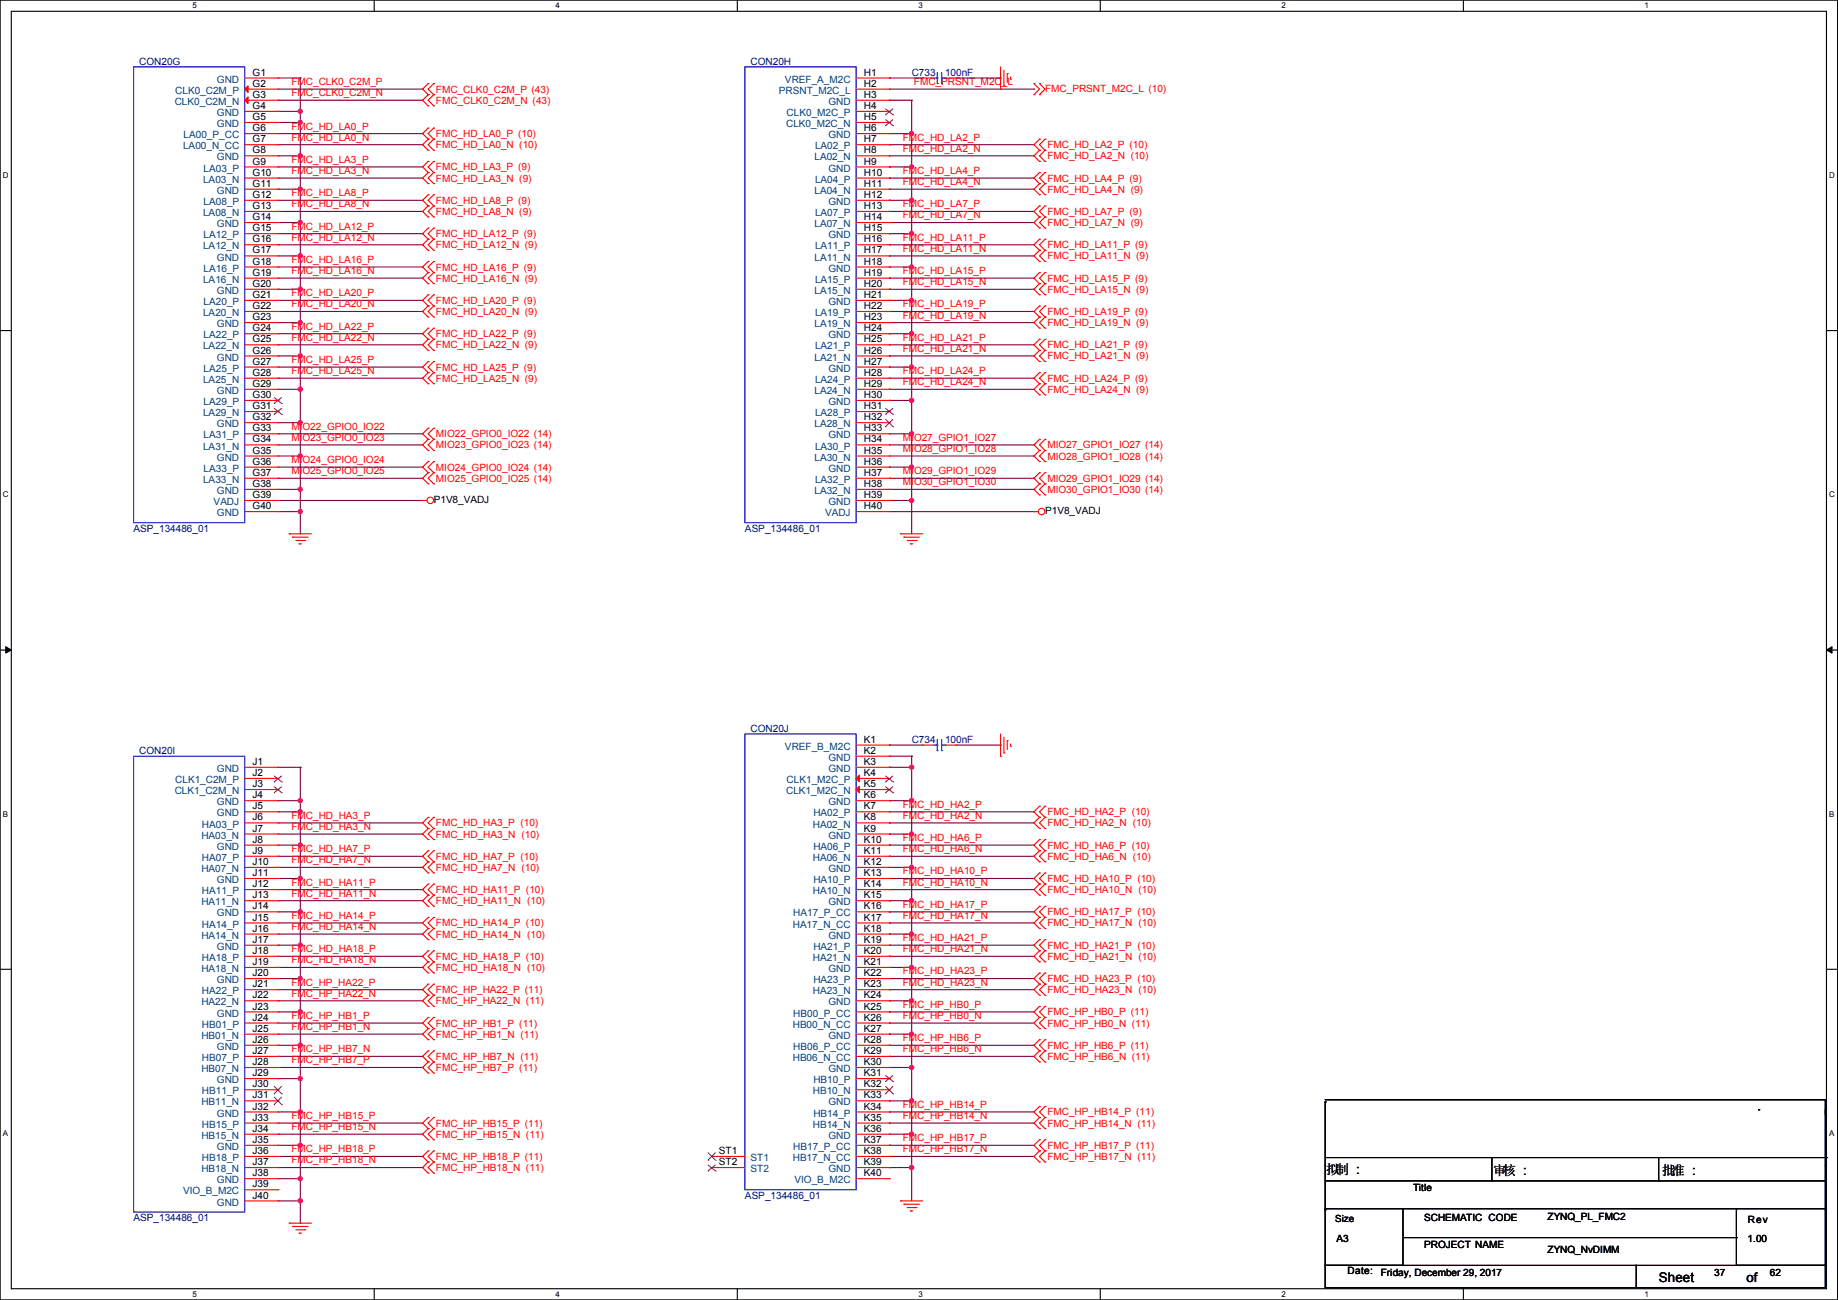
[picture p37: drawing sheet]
<svg xmlns="http://www.w3.org/2000/svg" width="420mm" height="297mm" viewBox="0 0 420 297" stroke-linecap="round" stroke-linejoin="round" font-family="sans-serif">
<defs><g id="words">
<g font-size="3">
<text x="303.1" y="268.2">拟制 :::</text>
<text x="303.1" y="268.2">拟制</text>
<text x="341.2" y="268.5">审核 :::</text>
<text x="341.2" y="268.5">审核</text>
<text x="379.8" y="268.5">批准 :::</text>
<text x="379.8" y="268.5">批准</text>
<text x="379" y="292.9">Sheet</text>
<text x="399.1" y="292.8">of</text>
</g>
<g font-size="2.3" fill="#000080">
<text x="31.8" y="14.8">CON20G</text>
<text x="171.5" y="14.8">CON20H</text>
<text x="208.3" y="17.4">C733</text>
<text x="216" y="17.4">100nF</text>
<text x="30.5" y="121.5">ASP_134486_01</text>
<text x="170.2" y="121.5">ASP_134486_01</text>
<text x="171.5" y="167.2">CON20J</text>
<text x="31.8" y="172.3">CON20I</text>
<text x="208.3" y="169.8">C734</text>
<text x="216" y="169.8">100nF</text>
<text x="170.2" y="273.9">ASP_134486_01</text>
<text x="30.5" y="279">ASP_134486_01</text>
</g>
<g font-size="2.3">
<text x="57.7" y="17.3">G1</text>
<text x="197.4" y="17.3">H1</text>
<text x="57.7" y="19.8">G2</text>
<text x="57.7" y="22.4">G3</text>
<text x="197.4" y="19.8">H2</text>
<text x="197.4" y="22.4">H3</text>
<text x="57.7" y="24.9">G4</text>
<text x="57.7" y="27.4">G5</text>
<text x="57.7" y="30">G6</text>
<text x="197.4" y="24.9">H4</text>
<text x="197.4" y="27.4">H5</text>
<text x="197.4" y="30">H6</text>
<text x="57.7" y="32.5">G7</text>
<text x="57.7" y="35.1">G8</text>
<text x="197.4" y="32.5">H7</text>
<text x="197.4" y="35.1">H8</text>
<text x="57.7" y="37.6">G9</text>
<text x="57.7" y="40.1">G10</text>
<text x="197.4" y="37.6">H9</text>
<text x="197.4" y="40.1">H10</text>
<text x="57.7" y="42.7">G11</text>
<text x="57.7" y="45.2">G12</text>
<text x="57.7" y="47.8">G13</text>
<text x="197.4" y="42.7">H11</text>
<text x="197.4" y="45.2">H12</text>
<text x="197.4" y="47.8">H13</text>
<text x="57.7" y="50.3">G14</text>
<text x="57.7" y="52.8">G15</text>
<text x="197.4" y="50.3">H14</text>
<text x="197.4" y="52.8">H15</text>
<text x="57.7" y="55.4">G16</text>
<text x="57.7" y="57.9">G17</text>
<text x="197.4" y="55.4">H16</text>
<text x="197.4" y="57.9">H17</text>
<text x="57.7" y="60.5">G18</text>
<text x="57.7" y="63">G19</text>
<text x="57.7" y="65.5">G20</text>
<text x="197.4" y="60.5">H18</text>
<text x="197.4" y="63">H19</text>
<text x="197.4" y="65.5">H20</text>
<text x="57.7" y="68.1">G21</text>
<text x="57.7" y="70.6">G22</text>
<text x="197.4" y="68.1">H21</text>
<text x="197.4" y="70.6">H22</text>
<text x="57.7" y="73.2">G23</text>
<text x="57.7" y="75.7">G24</text>
<text x="197.4" y="73.2">H23</text>
<text x="197.4" y="75.7">H24</text>
<text x="57.7" y="78.2">G25</text>
<text x="57.7" y="80.8">G26</text>
<text x="57.7" y="83.3">G27</text>
<text x="197.4" y="78.2">H25</text>
<text x="197.4" y="80.8">H26</text>
<text x="197.4" y="83.3">H27</text>
<text x="57.7" y="85.9">G28</text>
<text x="57.7" y="88.4">G29</text>
<text x="197.4" y="85.9">H28</text>
<text x="197.4" y="88.4">H29</text>
<text x="57.7" y="90.9">G30</text>
<text x="57.7" y="93.5">G31</text>
<text x="197.4" y="90.9">H30</text>
<text x="197.4" y="93.5">H31</text>
<text x="57.7" y="96">G32</text>
<text x="57.7" y="98.6">G33</text>
<text x="57.7" y="101.1">G34</text>
<text x="197.4" y="96">H32</text>
<text x="197.4" y="98.6">H33</text>
<text x="197.4" y="101.1">H34</text>
<text x="57.7" y="103.6">G35</text>
<text x="57.7" y="106.2">G36</text>
<text x="197.4" y="103.6">H35</text>
<text x="197.4" y="106.2">H36</text>
<text x="57.7" y="108.7">G37</text>
<text x="57.7" y="111.3">G38</text>
<text x="57.7" y="113.8">G39</text>
<text x="197.4" y="108.7">H37</text>
<text x="197.4" y="111.3">H38</text>
<text x="197.4" y="113.8">H39</text>
<text x="57.7" y="116.3">G40</text>
<text x="99.1" y="114.9">P1V8_VADJ</text>
<text x="197.4" y="116.3">H40</text>
<text x="238.8" y="117.4">P1V8_VADJ</text>
<text x="197.4" y="169.7">K1</text>
<text x="197.4" y="172.2">K2</text>
<text x="57.7" y="174.8">J1</text>
<text x="57.7" y="177.3">J2</text>
<text x="57.7" y="179.8">J3</text>
<text x="197.4" y="174.8">K3</text>
<text x="197.4" y="177.3">K4</text>
<text x="197.4" y="179.8">K5</text>
<text x="57.7" y="182.4">J4</text>
<text x="57.7" y="184.9">J5</text>
<text x="197.4" y="182.4">K6</text>
<text x="197.4" y="184.9">K7</text>
<text x="57.7" y="187.5">J6</text>
<text x="57.7" y="190">J7</text>
<text x="197.4" y="187.5">K8</text>
<text x="197.4" y="190">K9</text>
<text x="57.7" y="192.5">J8</text>
<text x="57.7" y="195.1">J9</text>
<text x="57.7" y="197.6">J10</text>
<text x="197.4" y="192.5">K10</text>
<text x="197.4" y="195.1">K11</text>
<text x="197.4" y="197.6">K12</text>
<text x="57.7" y="200.2">J11</text>
<text x="57.7" y="202.7">J12</text>
<text x="197.4" y="200.2">K13</text>
<text x="197.4" y="202.7">K14</text>
<text x="57.7" y="205.2">J13</text>
<text x="57.7" y="207.8">J14</text>
<text x="197.4" y="205.2">K15</text>
<text x="197.4" y="207.8">K16</text>
<text x="57.7" y="210.3">J15</text>
<text x="57.7" y="212.9">J16</text>
<text x="57.7" y="215.4">J17</text>
<text x="197.4" y="210.3">K17</text>
<text x="197.4" y="212.9">K18</text>
<text x="197.4" y="215.4">K19</text>
<text x="57.7" y="217.9">J18</text>
<text x="57.7" y="220.5">J19</text>
<text x="197.4" y="217.9">K20</text>
<text x="197.4" y="220.5">K21</text>
<text x="57.7" y="223">J20</text>
<text x="57.7" y="225.6">J21</text>
<text x="197.4" y="223">K22</text>
<text x="197.4" y="225.6">K23</text>
<text x="57.7" y="228.1">J22</text>
<text x="57.7" y="230.6">J23</text>
<text x="57.7" y="233.2">J24</text>
<text x="197.4" y="228.1">K24</text>
<text x="197.4" y="230.6">K25</text>
<text x="197.4" y="233.2">K26</text>
<text x="57.7" y="235.7">J25</text>
<text x="57.7" y="238.3">J26</text>
<text x="197.4" y="235.7">K27</text>
<text x="197.4" y="238.3">K28</text>
<text x="57.7" y="240.8">J27</text>
<text x="57.7" y="243.3">J28</text>
<text x="57.7" y="245.9">J29</text>
<text x="197.4" y="240.8">K29</text>
<text x="197.4" y="243.3">K30</text>
<text x="197.4" y="245.9">K31</text>
<text x="57.7" y="248.4">J30</text>
<text x="57.7" y="251">J31</text>
<text x="197.4" y="248.4">K32</text>
<text x="197.4" y="251">K33</text>
<text x="57.7" y="253.5">J32</text>
<text x="57.7" y="256">J33</text>
<text x="197.4" y="253.5">K34</text>
<text x="197.4" y="256">K35</text>
<text x="57.7" y="258.6">J34</text>
<text x="57.7" y="261.1">J35</text>
<text x="57.7" y="263.7">J36</text>
<text x="164.3" y="263.7">ST1</text>
<text x="197.4" y="258.6">K36</text>
<text x="197.4" y="261.1">K37</text>
<text x="197.4" y="263.7">K38</text>
<text x="57.7" y="266.2">J37</text>
<text x="57.7" y="268.7">J38</text>
<text x="164.3" y="266.2">ST2</text>
<text x="197.4" y="266.2">K39</text>
<text x="197.4" y="268.7">K40</text>
<text x="57.7" y="271.3">J39</text>
<text x="57.7" y="273.8">J40</text>
<text x="322.9" y="272.1">Title</text>
<text x="325.4" y="279">SCHEMATIC CODE</text>
<text x="353.6" y="278.7">ZYNQ_PL_FMC2</text>
<text x="399.4" y="279.5">Rev</text>
<text x="305.4" y="283.8">A3</text>
<text x="325.4" y="285.1">PROJECT NAME</text>
<text x="353.6" y="286.3">ZYNQ_NvDIMM</text>
<text x="399.4" y="283.8">1.00</text>
<text x="307.9" y="291.2">Date:</text>
<text x="315.5" y="291.4">Friday, December 29, 2017</text>
<text x="391.7" y="291.4">37</text>
<text x="404.4" y="291.4">62</text>
</g>
<g font-size="2.3" fill="#004080">
<text x="39.9" y="24">CLK0_C2M_N</text>
<text x="40.1" y="21.4">CLK0_C2M_P</text>
<text x="49.6" y="18.9">GND</text>
<text x="178" y="21.4">PRSNT_M2C_L</text>
<text x="179.4" y="18.9">VREF_A_M2C</text>
<text x="189.3" y="24">GND</text>
<text x="49.6" y="26.5">GND</text>
<text x="49.6" y="29">GND</text>
<text x="179.6" y="29">CLK0_M2C_N</text>
<text x="179.8" y="26.5">CLK0_M2C_P</text>
<text x="41.8" y="34.1">LA00_N_CC</text>
<text x="42" y="31.6">LA00_P_CC</text>
<text x="186.2" y="34.1">LA02_P</text>
<text x="189.3" y="31.6">GND</text>
<text x="46.4" y="41.7">LA03_N</text>
<text x="46.5" y="39.2">LA03_P</text>
<text x="49.6" y="36.7">GND</text>
<text x="186.1" y="36.7">LA02_N</text>
<text x="186.2" y="41.7">LA04_P</text>
<text x="189.3" y="39.2">GND</text>
<text x="46.5" y="46.8">LA08_P</text>
<text x="49.6" y="44.3">GND</text>
<text x="186.1" y="44.3">LA04_N</text>
<text x="189.3" y="46.8">GND</text>
<text x="46.4" y="49.4">LA08_N</text>
<text x="49.6" y="51.9">GND</text>
<text x="186.1" y="51.9">LA07_N</text>
<text x="186.2" y="49.4">LA07_P</text>
<text x="46.4" y="57">LA12_N</text>
<text x="46.5" y="54.4">LA12_P</text>
<text x="49.6" y="59.5">GND</text>
<text x="186.1" y="59.5">LA11_N</text>
<text x="186.2" y="57">LA11_P</text>
<text x="189.3" y="54.4">GND</text>
<text x="46.4" y="64.6">LA16_N</text>
<text x="46.5" y="62.1">LA16_P</text>
<text x="186.2" y="64.6">LA15_P</text>
<text x="189.3" y="62.1">GND</text>
<text x="46.5" y="69.7">LA20_P</text>
<text x="49.6" y="67.1">GND</text>
<text x="186.1" y="67.1">LA15_N</text>
<text x="189.3" y="69.7">GND</text>
<text x="46.4" y="72.2">LA20_N</text>
<text x="46.5" y="77.3">LA22_P</text>
<text x="49.6" y="74.8">GND</text>
<text x="186.1" y="74.8">LA19_N</text>
<text x="186.2" y="72.2">LA19_P</text>
<text x="189.3" y="77.3">GND</text>
<text x="46.4" y="79.8">LA22_N</text>
<text x="49.6" y="82.4">GND</text>
<text x="186.1" y="82.4">LA21_N</text>
<text x="186.2" y="79.8">LA21_P</text>
<text x="46.4" y="87.5">LA25_N</text>
<text x="46.5" y="84.9">LA25_P</text>
<text x="186.2" y="87.5">LA24_P</text>
<text x="189.3" y="84.9">GND</text>
<text x="46.4" y="95.1">LA29_N</text>
<text x="46.5" y="92.5">LA29_P</text>
<text x="49.6" y="90">GND</text>
<text x="186.1" y="90">LA24_N</text>
<text x="186.2" y="95.1">LA28_P</text>
<text x="189.3" y="92.5">GND</text>
<text x="46.5" y="100.2">LA31_P</text>
<text x="49.6" y="97.6">GND</text>
<text x="186.1" y="97.6">LA28_N</text>
<text x="189.3" y="100.2">GND</text>
<text x="46.4" y="102.7">LA31_N</text>
<text x="46.5" y="107.8">LA33_P</text>
<text x="49.6" y="105.2">GND</text>
<text x="186.1" y="105.2">LA30_N</text>
<text x="186.2" y="102.7">LA30_P</text>
<text x="189.3" y="107.8">GND</text>
<text x="46.4" y="110.3">LA33_N</text>
<text x="49.6" y="112.9">GND</text>
<text x="186.1" y="112.9">LA32_N</text>
<text x="186.2" y="110.3">LA32_P</text>
<text x="48.8" y="115.4">VADJ</text>
<text x="49.6" y="117.9">GND</text>
<text x="188.5" y="117.9">VADJ</text>
<text x="189.3" y="115.4">GND</text>
<text x="179.4" y="171.3">VREF_B_M2C</text>
<text x="189.3" y="173.8">GND</text>
<text x="40.1" y="178.9">CLK1_C2M_P</text>
<text x="49.6" y="176.4">GND</text>
<text x="179.8" y="178.9">CLK1_M2C_P</text>
<text x="189.3" y="176.4">GND</text>
<text x="39.9" y="181.4">CLK1_C2M_N</text>
<text x="49.6" y="184">GND</text>
<text x="179.6" y="181.4">CLK1_M2C_N</text>
<text x="189.3" y="184">GND</text>
<text x="46" y="191.6">HA03_N</text>
<text x="46.1" y="189.1">HA03_P</text>
<text x="49.6" y="186.5">GND</text>
<text x="185.7" y="189.1">HA02_N</text>
<text x="185.9" y="186.5">HA02_P</text>
<text x="189.3" y="191.6">GND</text>
<text x="46.1" y="196.7">HA07_P</text>
<text x="49.6" y="194.1">GND</text>
<text x="185.7" y="196.7">HA06_N</text>
<text x="185.9" y="194.1">HA06_P</text>
<text x="46" y="199.2">HA07_N</text>
<text x="49.6" y="201.8">GND</text>
<text x="185.9" y="201.8">HA10_P</text>
<text x="189.3" y="199.2">GND</text>
<text x="46" y="206.8">HA11_N</text>
<text x="46.1" y="204.3">HA11_P</text>
<text x="49.6" y="209.4">GND</text>
<text x="181.3" y="209.4">HA17_P_CC</text>
<text x="185.7" y="204.3">HA10_N</text>
<text x="189.3" y="206.8">GND</text>
<text x="46" y="214.5">HA14_N</text>
<text x="46.1" y="211.9">HA14_P</text>
<text x="181.2" y="211.9">HA17_N_CC</text>
<text x="189.3" y="214.5">GND</text>
<text x="46.1" y="219.5">HA18_P</text>
<text x="49.6" y="217">GND</text>
<text x="185.7" y="219.5">HA21_N</text>
<text x="185.9" y="217">HA21_P</text>
<text x="46" y="222.1">HA18_N</text>
<text x="46.1" y="227.2">HA22_P</text>
<text x="49.6" y="224.6">GND</text>
<text x="185.7" y="227.2">HA23_N</text>
<text x="185.9" y="224.6">HA23_P</text>
<text x="189.3" y="222.1">GND</text>
<text x="46" y="229.7">HA22_N</text>
<text x="49.6" y="232.2">GND</text>
<text x="181.3" y="232.2">HB00_P_CC</text>
<text x="189.3" y="229.7">GND</text>
<text x="46" y="237.3">HB01_N</text>
<text x="46.1" y="234.8">HB01_P</text>
<text x="49.6" y="239.9">GND</text>
<text x="181.2" y="234.8">HB00_N_CC</text>
<text x="181.3" y="239.9">HB06_P_CC</text>
<text x="189.3" y="237.3">GND</text>
<text x="46" y="244.9">HB07_N</text>
<text x="46.1" y="242.4">HB07_P</text>
<text x="181.2" y="242.4">HB06_N_CC</text>
<text x="189.3" y="244.9">GND</text>
<text x="46.1" y="250">HB11_P</text>
<text x="49.6" y="247.5">GND</text>
<text x="185.7" y="250">HB10_N</text>
<text x="185.9" y="247.5">HB10_P</text>
<text x="46" y="252.6">HB11_N</text>
<text x="46.1" y="257.6">HB15_P</text>
<text x="49.6" y="255.1">GND</text>
<text x="185.7" y="257.6">HB14_N</text>
<text x="185.9" y="255.1">HB14_P</text>
<text x="189.3" y="252.6">GND</text>
<text x="46" y="260.2">HB15_N</text>
<text x="49.6" y="262.7">GND</text>
<text x="181.3" y="262.7">HB17_P_CC</text>
<text x="189.3" y="260.2">GND</text>
<text x="46" y="267.8">HB18_N</text>
<text x="46.1" y="265.3">HB18_P</text>
<text x="171.5" y="265.3">ST1</text>
<text x="171.5" y="267.8">ST2</text>
<text x="181.2" y="265.3">HB17_N_CC</text>
<text x="189.3" y="267.8">GND</text>
<text x="41.8" y="272.9">VIO_B_M2C</text>
<text x="49.6" y="270.3">GND</text>
<text x="49.6" y="275.4">GND</text>
<text x="181.5" y="270.3">VIO_B_M2C</text>
</g>
<g font-size="2.3" fill="#f00">
<text x="66.6" y="19.4">FMC_CLK0_C2M_P</text>
<text x="66.6" y="22">FMC_CLK0_C2M_N</text>
<text x="99.6" y="21.2">FMC_CLK0_C2M_P (43)</text>
<text x="99.6" y="23.7">FMC_CLK0_C2M_N (43)</text>
<text x="208.8" y="19.4">FMC_PRSNT_M2C_L</text>
<text x="238.8" y="20.9">FMC_PRSNT_M2C_L (10)</text>
<text x="66.6" y="29.6">FMC_HD_LA0_P</text>
<text x="66.6" y="32.1">FMC_HD_LA0_N</text>
<text x="99.6" y="31.3">FMC_HD_LA0_P (10)</text>
<text x="99.6" y="33.9">FMC_HD_LA0_N (10)</text>
<text x="206.3" y="32.1">FMC_HD_LA2_P</text>
<text x="206.3" y="34.7">FMC_HD_LA2_N</text>
<text x="239.3" y="33.9">FMC_HD_LA2_P (10)</text>
<text x="66.6" y="37.2">FMC_HD_LA3_P</text>
<text x="66.6" y="39.8">FMC_HD_LA3_N</text>
<text x="99.6" y="38.9">FMC_HD_LA3_P (9)</text>
<text x="99.6" y="41.5">FMC_HD_LA3_N (9)</text>
<text x="206.3" y="39.8">FMC_HD_LA4_P</text>
<text x="239.3" y="36.4">FMC_HD_LA2_N (10)</text>
<text x="239.3" y="41.5">FMC_HD_LA4_P (9)</text>
<text x="66.6" y="44.8">FMC_HD_LA8_P</text>
<text x="66.6" y="47.4">FMC_HD_LA8_N</text>
<text x="99.6" y="46.6">FMC_HD_LA8_P (9)</text>
<text x="206.3" y="42.3">FMC_HD_LA4_N</text>
<text x="206.3" y="47.4">FMC_HD_LA7_P</text>
<text x="239.3" y="44">FMC_HD_LA4_N (9)</text>
<text x="66.6" y="52.5">FMC_HD_LA12_P</text>
<text x="99.6" y="49.1">FMC_HD_LA8_N (9)</text>
<text x="206.3" y="49.9">FMC_HD_LA7_N</text>
<text x="239.3" y="49.1">FMC_HD_LA7_P (9)</text>
<text x="239.3" y="51.6">FMC_HD_LA7_N (9)</text>
<text x="66.6" y="55">FMC_HD_LA12_N</text>
<text x="99.6" y="54.2">FMC_HD_LA12_P (9)</text>
<text x="99.6" y="56.7">FMC_HD_LA12_N (9)</text>
<text x="206.3" y="55">FMC_HD_LA11_P</text>
<text x="206.3" y="57.5">FMC_HD_LA11_N</text>
<text x="239.3" y="56.7">FMC_HD_LA11_P (9)</text>
<text x="239.3" y="59.3">FMC_HD_LA11_N (9)</text>
<text x="66.6" y="60.1">FMC_HD_LA16_P</text>
<text x="66.6" y="62.6">FMC_HD_LA16_N</text>
<text x="99.6" y="61.8">FMC_HD_LA16_P (9)</text>
<text x="99.6" y="64.3">FMC_HD_LA16_N (9)</text>
<text x="206.3" y="62.6">FMC_HD_LA15_P</text>
<text x="206.3" y="65.2">FMC_HD_LA15_N</text>
<text x="239.3" y="64.3">FMC_HD_LA15_P (9)</text>
<text x="66.6" y="67.7">FMC_HD_LA20_P</text>
<text x="66.6" y="70.2">FMC_HD_LA20_N</text>
<text x="99.6" y="69.4">FMC_HD_LA20_P (9)</text>
<text x="99.6" y="72">FMC_HD_LA20_N (9)</text>
<text x="206.3" y="70.2">FMC_HD_LA19_P</text>
<text x="239.3" y="66.9">FMC_HD_LA15_N (9)</text>
<text x="239.3" y="72">FMC_HD_LA19_P (9)</text>
<text x="66.6" y="75.3">FMC_HD_LA22_P</text>
<text x="66.6" y="77.9">FMC_HD_LA22_N</text>
<text x="99.6" y="77">FMC_HD_LA22_P (9)</text>
<text x="206.3" y="72.8">FMC_HD_LA19_N</text>
<text x="206.3" y="77.9">FMC_HD_LA21_P</text>
<text x="239.3" y="74.5">FMC_HD_LA19_N (9)</text>
<text x="66.6" y="82.9">FMC_HD_LA25_P</text>
<text x="99.6" y="79.6">FMC_HD_LA22_N (9)</text>
<text x="206.3" y="80.4">FMC_HD_LA21_N</text>
<text x="239.3" y="79.6">FMC_HD_LA21_P (9)</text>
<text x="239.3" y="82.1">FMC_HD_LA21_N (9)</text>
<text x="66.6" y="85.5">FMC_HD_LA25_N</text>
<text x="99.6" y="84.7">FMC_HD_LA25_P (9)</text>
<text x="99.6" y="87.2">FMC_HD_LA25_N (9)</text>
<text x="206.3" y="85.5">FMC_HD_LA24_P</text>
<text x="206.3" y="88">FMC_HD_LA24_N</text>
<text x="239.3" y="87.2">FMC_HD_LA24_P (9)</text>
<text x="239.3" y="89.7">FMC_HD_LA24_N (9)</text>
<text x="66.6" y="98.2">MIO22_GPIO0_IO22</text>
<text x="66.6" y="100.7">MIO23_GPIO0_IO23</text>
<text x="99.6" y="99.9">MIO22_GPIO0_IO22 (14)</text>
<text x="206.3" y="100.7">MIO27_GPIO1_IO27</text>
<text x="66.6" y="105.8">MIO24_GPIO0_IO24</text>
<text x="99.6" y="102.4">MIO23_GPIO0_IO23 (14)</text>
<text x="99.6" y="107.5">MIO24_GPIO0_IO24 (14)</text>
<text x="206.3" y="103.3">MIO28_GPIO1_IO28</text>
<text x="239.3" y="102.4">MIO27_GPIO1_IO27 (14)</text>
<text x="239.3" y="105">MIO28_GPIO1_IO28 (14)</text>
<text x="66.6" y="108.3">MIO25_GPIO0_IO25</text>
<text x="99.6" y="110.1">MIO25_GPIO0_IO25 (14)</text>
<text x="206.3" y="110.9">MIO30_GPIO1_IO30</text>
<text x="206.3" y="108.3">MIO29_GPIO1_IO29</text>
<text x="239.3" y="110.1">MIO29_GPIO1_IO29 (14)</text>
<text x="239.3" y="112.6">MIO30_GPIO1_IO30 (14)</text>
<text x="206.3" y="184.5">FMC_HD_HA2_P</text>
<text x="66.6" y="187.1">FMC_HD_HA3_P</text>
<text x="66.6" y="189.6">FMC_HD_HA3_N</text>
<text x="99.6" y="188.8">FMC_HD_HA3_P (10)</text>
<text x="99.6" y="191.3">FMC_HD_HA3_N (10)</text>
<text x="206.3" y="187.1">FMC_HD_HA2_N</text>
<text x="239.3" y="186.3">FMC_HD_HA2_P (10)</text>
<text x="239.3" y="188.8">FMC_HD_HA2_N (10)</text>
<text x="66.6" y="194.7">FMC_HD_HA7_P</text>
<text x="66.6" y="197.2">FMC_HD_HA7_N</text>
<text x="99.6" y="196.4">FMC_HD_HA7_P (10)</text>
<text x="206.3" y="192.2">FMC_HD_HA6_P</text>
<text x="206.3" y="194.7">FMC_HD_HA6_N</text>
<text x="239.3" y="193.9">FMC_HD_HA6_P (10)</text>
<text x="239.3" y="196.4">FMC_HD_HA6_N (10)</text>
<text x="66.6" y="202.3">FMC_HD_HA11_P</text>
<text x="99.6" y="199">FMC_HD_HA7_N (10)</text>
<text x="206.3" y="199.8">FMC_HD_HA10_P</text>
<text x="206.3" y="202.3">FMC_HD_HA10_N</text>
<text x="239.3" y="201.5">FMC_HD_HA10_P (10)</text>
<text x="66.6" y="204.9">FMC_HD_HA11_N</text>
<text x="66.6" y="209.9">FMC_HD_HA14_P</text>
<text x="99.6" y="204">FMC_HD_HA11_P (10)</text>
<text x="99.6" y="206.6">FMC_HD_HA11_N (10)</text>
<text x="206.3" y="207.4">FMC_HD_HA17_P</text>
<text x="206.3" y="209.9">FMC_HD_HA17_N</text>
<text x="239.3" y="204">FMC_HD_HA10_N (10)</text>
<text x="239.3" y="209.1">FMC_HD_HA17_P (10)</text>
<text x="66.6" y="212.5">FMC_HD_HA14_N</text>
<text x="99.6" y="211.7">FMC_HD_HA14_P (10)</text>
<text x="99.6" y="214.2">FMC_HD_HA14_N (10)</text>
<text x="206.3" y="215">FMC_HD_HA21_P</text>
<text x="239.3" y="211.7">FMC_HD_HA17_N (10)</text>
<text x="66.6" y="217.6">FMC_HD_HA18_P</text>
<text x="66.6" y="220.1">FMC_HD_HA18_N</text>
<text x="99.6" y="219.3">FMC_HD_HA18_P (10)</text>
<text x="99.6" y="221.8">FMC_HD_HA18_N (10)</text>
<text x="206.3" y="217.6">FMC_HD_HA21_N</text>
<text x="239.3" y="216.7">FMC_HD_HA21_P (10)</text>
<text x="239.3" y="219.3">FMC_HD_HA21_N (10)</text>
<text x="66.6" y="225.2">FMC_HP_HA22_P</text>
<text x="66.6" y="227.7">FMC_HP_HA22_N</text>
<text x="99.6" y="226.9">FMC_HP_HA22_P (11)</text>
<text x="206.3" y="222.6">FMC_HD_HA23_P</text>
<text x="206.3" y="225.2">FMC_HD_HA23_N</text>
<text x="239.3" y="224.4">FMC_HD_HA23_P (10)</text>
<text x="239.3" y="226.9">FMC_HD_HA23_N (10)</text>
<text x="66.6" y="232.8">FMC_HP_HB1_P</text>
<text x="99.6" y="229.4">FMC_HP_HA22_N (11)</text>
<text x="206.3" y="230.3">FMC_HP_HB0_P</text>
<text x="206.3" y="232.8">FMC_HP_HB0_N</text>
<text x="239.3" y="232">FMC_HP_HB0_P (11)</text>
<text x="66.6" y="235.3">FMC_HP_HB1_N</text>
<text x="99.6" y="234.5">FMC_HP_HB1_P (11)</text>
<text x="99.6" y="237.1">FMC_HP_HB1_N (11)</text>
<text x="206.3" y="237.9">FMC_HP_HB6_P</text>
<text x="239.3" y="234.5">FMC_HP_HB0_N (11)</text>
<text x="239.3" y="239.6">FMC_HP_HB6_P (11)</text>
<text x="66.6" y="240.4">FMC_HP_HB7_N</text>
<text x="66.6" y="243">FMC_HP_HB7_P</text>
<text x="99.6" y="242.1">FMC_HP_HB7_N (11)</text>
<text x="99.6" y="244.7">FMC_HP_HB7_P (11)</text>
<text x="206.3" y="240.4">FMC_HP_HB6_N</text>
<text x="239.3" y="242.1">FMC_HP_HB6_N (11)</text>
<text x="66.6" y="255.7">FMC_HP_HB15_P</text>
<text x="99.6" y="257.4">FMC_HP_HB15_P (11)</text>
<text x="206.3" y="253.1">FMC_HP_HB14_P</text>
<text x="206.3" y="255.7">FMC_HP_HB14_N</text>
<text x="239.3" y="254.8">FMC_HP_HB14_P (11)</text>
<text x="239.3" y="257.4">FMC_HP_HB14_N (11)</text>
<text x="66.6" y="258.2">FMC_HP_HB15_N</text>
<text x="66.6" y="263.3">FMC_HP_HB18_P</text>
<text x="99.6" y="259.9">FMC_HP_HB15_N (11)</text>
<text x="206.3" y="260.7">FMC_HP_HB17_P</text>
<text x="206.3" y="263.3">FMC_HP_HB17_N</text>
<text x="239.3" y="262.5">FMC_HP_HB17_P (11)</text>
<text x="66.6" y="265.8">FMC_HP_HB18_N</text>
<text x="99.6" y="265">FMC_HP_HB18_P (11)</text>
<text x="99.6" y="267.5">FMC_HP_HB18_N (11)</text>
<text x="239.3" y="265">FMC_HP_HB17_N (11)</text>
</g>
<text font-size="2.2" x="305.1" y="279.2">Size</text>
<g font-size="1.8">
<text x="44" y="1.9">5</text>
<text x="127" y="1.9">4</text>
<text x="209.9" y="1.9">3</text>
<text x="292.9" y="1.9">2</text>
<text x="375.8" y="1.9">1</text>
<text x=".7" y="40.6">D</text>
<text x="418" y="40.6">D</text>
<text x=".7" y="113.6">C</text>
<text x="418" y="113.6">C</text>
<text x=".7" y="186.6">B</text>
<text x="418" y="186.6">B</text>
<text x=".7" y="259.5">A</text>
<text x="418" y="259.5">A</text>
<text x="44" y="296.3">5</text>
<text x="127" y="296.3">4</text>
<text x="209.9" y="296.3">3</text>
<text x="292.9" y="296.3">2</text>
<text x="375.8" y="296.3">1</text>
</g>
</g></defs>
<path d="M0 0h419.9v297h-419.9zM2.6 2.6h414.8v291.8h-414.8z" fill="none" stroke="#000" stroke-width=".25"/>
<g fill="#fff">
<path d="M44 .3h1v2h-1z"/>
<path d="M44 294.7h1v2h-1z"/>
</g>
<path d="M85.5 0v2.6M85.5 294.4v2.6" fill="none" stroke="#000" stroke-width=".25"/>
<g fill="#fff">
<path d="M127 .3h.9v2h-.9z"/>
<path d="M127 294.7h.9v2h-.9z"/>
</g>
<path d="M168.5 0v2.6M168.5 294.4v2.6" fill="none" stroke="#000" stroke-width=".25"/>
<g fill="#fff">
<path d="M209.9 .3h1v2h-1z"/>
<path d="M209.9 294.7h1v2h-1z"/>
</g>
<path d="M251.4 0v2.6M251.4 294.4v2.6" fill="none" stroke="#000" stroke-width=".25"/>
<g fill="#fff">
<path d="M292.9 .3h.9v2h-.9z"/>
<path d="M292.9 294.7h.9v2h-.9z"/>
</g>
<path d="M334.4 0v2.6M334.4 294.4v2.6" fill="none" stroke="#000" stroke-width=".25"/>
<g fill="#fff">
<path d="M375.8 .3h1v2h-1z"/>
<path d="M375.8 294.7h1v2h-1z"/>
<path d="M.7 39h1.2v2h-1.2z"/>
<path d="M418 39h1.3v2h-1.3z"/>
<path d="M.7 112h1.2v2h-1.2z"/>
<path d="M418 112h1.3v2h-1.3z"/>
</g>
<path d="M0 75.5h2.6M417.4 75.5h2.5" fill="none" stroke="#000" stroke-width=".25"/>
<g fill="#fff">
<path d="M.7 185h1.2v1.9h-1.2z"/>
<path d="M418 185h1.2v1.9h-1.2z"/>
</g>
<path d="M0 148.5h2.6M417.4 148.5h2.5" fill="none" stroke="#000" stroke-width=".25"/>
<path d="M1.3 147.7l1.3 .8-1.3 .7zM417.4 148.5l1.2-.8v1.5z" fill="#000" stroke="#000" stroke-width=".23"/>
<g fill="#fff">
<path d="M.7 257.9h1.2v2h-1.2z"/>
<path d="M418 257.9h1.2v2h-1.2z"/>
</g>
<g fill="none" stroke="#000" stroke-width=".25">
<path d="M0 221.4h2.6M417.4 221.4h2.5M302.8 251.8h.1M302.8 251.8v24.6M302.8 251.2h114.3M401.9 253.5h.1M417.1 251.2h.1M417.1 251.2v24.9M302.8 276.1h17.8v13h-17.8zM302.8 276.4h.1M302.8 269.8h114.3M303.1 264.5h114.3"/>
<path d="M320.6 276.1h76.2M340.9 269.8h.1M340.9 264.5v5.3M379 269.8h.1M379 264.5v5.3M396.8 276.1h20.3v13h-20.3zM396.8 276.1h.1M417.1 269.8h.1M417.1 266.2h.1M417.1 276.1h.1M417.4 264.5h.1M302.8 289.1h71.1v5.1h-71.1z"/>
<path d="M320.6 282.7h76.2M373.9 289.1h43.2v5.1h-43.2zM396.8 282.7h.1"/>
</g>
<g fill="none" stroke="#800040" stroke-width=".25">
<path d="M63.5 17.8h5.1M68.6 17.8h.1M68.6 17.8v104.2M203.2 17.8h.1M203.2 17.8h7.7M218.5 17.8h10.1M228.6 17.8h.1M63.5 25.4h5.1M63.5 28h5.1M63.5 35.6h5.1M63.5 22.9h33.1M63.5 30.5h33.1"/>
<path d="M63.5 38.1h33.1M63.5 20.4h33.1M63.5 33.1h33.1M68.6 25.4h.1M68.6 28h.1M68.6 35.6h.1M96.6 20.4h.1M96.6 22.9h.1M96.6 30.5h.1M96.6 33.1h.1M96.6 38.1h.1M203.2 22.9h.1"/>
<path d="M203.2 30.5h.1M203.2 38.1h.1M203.2 33.1h.1M203.2 35.6h.1M203.2 35.6h33.1M203.2 22.9h5.1M203.2 30.5h5.1M203.2 38.1h5.1M203.2 20.4h33.1M203.2 33.1h33.1M208.3 22.9h.1M208.3 30.5h.1"/>
<path d="M208.3 38.1h.1M208.3 22.9v99.1M236.3 20.4h.1M63.5 43.2h5.1M63.5 50.8h5.1M63.5 58.5h5.1M63.5 45.8h33.1M63.5 53.4h33.1M63.5 40.7h33.1M63.5 48.3h33.1M63.5 55.9h33.1M68.6 43.2h.1"/>
<path d="M68.6 50.8h.1M68.6 58.5h.1M96.6 40.7h.1M96.6 45.8h.1M96.6 48.3h.1M96.6 53.4h.1M96.6 55.9h.1M203.2 45.8h.1M203.2 53.4h.1M203.2 40.7h.1M203.2 43.2h.1M203.2 48.3h.1"/>
<path d="M203.2 50.8h.1M203.2 55.9h.1M203.2 58.5h.1M203.2 43.2h33.1M203.2 50.8h33.1M203.2 58.5h33.1M203.2 45.8h5.1M203.2 53.4h5.1M203.2 40.7h33.1M203.2 48.3h33.1M203.2 55.9h33.1M208.3 45.8h.1"/>
<path d="M208.3 53.4h.1M63.5 66.1h5.1M63.5 73.7h5.1M63.5 61h33.1M63.5 68.6h33.1M63.5 76.2h33.1M63.5 63.5h33.1M63.5 71.2h33.1M63.5 78.8h33.1M68.6 66.1h.1M68.6 73.7h.1M96.6 61h.1"/>
<path d="M96.6 63.5h.1M96.6 68.6h.1M96.6 71.2h.1M96.6 76.2h.1M96.6 78.8h.1M203.2 61h.1M203.2 68.6h.1M203.2 76.2h.1M203.2 63.5h.1M203.2 66.1h.1M203.2 71.2h.1M203.2 73.7h.1"/>
<path d="M203.2 78.8h.1M203.2 66.1h33.1M203.2 73.7h33.1M203.2 61h5.1M203.2 68.6h5.1M203.2 76.2h5.1M203.2 63.5h33.1M203.2 71.2h33.1M203.2 78.8h33.1M208.3 61h.1M208.3 68.6h.1M208.3 76.2h.1"/>
<path d="M63.5 81.3h5.1M63.5 88.9h5.1M63.5 96.6h5.1M63.5 83.9h33.1M63.5 99.1h33.1M63.5 86.4h33.1M68.6 81.3h.1M68.6 88.9h.1M68.6 96.6h.1M96.6 83.9h.1M96.6 86.4h.1M96.6 99.1h.1"/>
<path d="M203.2 83.9h.1M203.2 91.5h.1M203.2 99.1h.1M203.2 81.3h.1M203.2 86.4h.1M203.2 88.9h.1M203.2 81.3h33.1M203.2 88.9h33.1M203.2 83.9h5.1M203.2 91.5h5.1M203.2 99.1h5.1M203.2 86.4h33.1"/>
<path d="M208.3 83.9h.1M208.3 91.5h.1M208.3 99.1h.1M63.5 114.3h33.1M63.5 116.9h5.1M63.5 104.2h5.1M63.5 111.8h5.1M63.5 106.7h33.1M63.5 101.6h33.1M63.5 109.3h33.1M68.6 104.2h.1M68.6 111.8h.1"/>
<path d="M68.6 116.9h.1M96.6 114.3h.1M96.6 101.6h.1M96.6 109.3h.1M96.6 106.7h.1M203.2 106.7h.1M203.2 114.3h.1M203.2 114.3h5.1M203.2 116.9h33.1M203.2 104.2h33.1M203.2 111.8h33.1M203.2 106.7h5.1"/>
<path d="M203.2 101.6h33.1M203.2 109.3h33.1M208.3 106.7h.1M208.3 114.3h.1M236.3 116.9h.1M236.3 104.2h.1M236.3 101.6h.1M236.3 111.8h.1M236.3 109.3h.1M68.6 122h.1M63.5 175.3h5.1M68.6 175.3h.1"/>
<path d="M68.6 175.3v104.1M203.2 172.8h.1M203.2 175.3h.1M203.2 170.2h.1M203.2 175.3h5.1M203.2 172.8h5.1M203.2 170.2h7.7M208.3 172.8h.1M208.3 175.3h.1M208.3 172.8v101.6M218.5 170.2h10.1M228.6 170.2h.1"/>
<path d="M63.5 182.9h5.1M63.5 185.5h5.1M63.5 193.1h5.1M63.5 190.5h33.1M63.5 198.2h33.1M63.5 188h33.1M63.5 195.6h33.1M68.6 182.9h.1M68.6 185.5h.1M68.6 193.1h.1M96.6 188h.1M96.6 190.5h.1"/>
<path d="M96.6 195.6h.1M96.6 198.2h.1M203.2 182.9h.1M203.2 190.5h.1M203.2 198.2h.1M203.2 185.5h.1M203.2 188h.1M203.2 193.1h.1M203.2 195.6h.1M203.2 182.9h5.1M203.2 185.5h33.1M203.2 193.1h33.1"/>
<path d="M203.2 190.5h5.1M203.2 198.2h5.1M203.2 188h33.1M203.2 195.6h33.1M208.3 182.9h.1M208.3 190.5h.1M208.3 198.2h.1M63.5 200.7h5.1M63.5 208.3h5.1M63.5 215.9h5.1M63.5 205.8h33.1M63.5 213.4h33.1"/>
<path d="M63.5 203.2h33.1M63.5 210.9h33.1M63.5 218.5h33.1M68.6 200.7h.1M68.6 208.3h.1M68.6 215.9h.1M96.6 203.2h.1M96.6 205.8h.1M96.6 210.9h.1M96.6 213.4h.1M96.6 218.5h.1M203.2 205.8h.1"/>
<path d="M203.2 213.4h.1M203.2 200.7h.1M203.2 203.2h.1M203.2 208.3h.1M203.2 210.9h.1M203.2 215.9h.1M203.2 218.5h.1M203.2 200.7h33.1M203.2 208.3h33.1M203.2 215.9h33.1M203.2 205.8h5.1M203.2 213.4h5.1"/>
<path d="M203.2 203.2h33.1M203.2 210.9h33.1M203.2 218.5h33.1M208.3 205.8h.1M208.3 213.4h.1M63.5 223.6h5.1M63.5 231.2h5.1M63.5 238.8h5.1M63.5 221h33.1M63.5 228.6h33.1M63.5 236.3h33.1M63.5 226.1h33.1"/>
<path d="M63.5 233.7h33.1M68.6 223.6h.1M68.6 231.2h.1M68.6 238.8h.1M96.6 221h.1M96.6 226.1h.1M96.6 228.6h.1M96.6 233.7h.1M96.6 236.3h.1M203.2 221h.1M203.2 228.6h.1M203.2 236.3h.1"/>
<path d="M203.2 223.6h.1M203.2 226.1h.1M203.2 231.2h.1M203.2 233.7h.1M203.2 238.8h.1M203.2 223.6h33.1M203.2 231.2h33.1M203.2 238.8h33.1M203.2 221h5.1M203.2 228.6h5.1M203.2 236.3h5.1M203.2 226.1h33.1"/>
<path d="M203.2 233.7h33.1M208.3 221h.1M208.3 228.6h.1M208.3 236.3h.1M63.5 246.4h5.1M63.5 254h5.1M63.5 243.9h33.1M63.5 259.1h33.1M63.5 241.3h33.1M63.5 256.6h33.1M68.6 246.4h.1M68.6 254h.1"/>
<path d="M96.6 241.3h.1M96.6 243.9h.1M96.6 256.6h.1M96.6 259.1h.1M203.2 243.9h.1M203.2 251.5h.1M203.2 259.1h.1M203.2 241.3h.1M203.2 254h.1M203.2 256.6h.1M203.2 254h33.1M203.2 243.9h5.1"/>
<path d="M203.2 251.5h5.1M203.2 259.1h5.1M203.2 241.3h33.1M203.2 256.6h33.1M208.3 243.9h.1M208.3 251.5h.1M208.3 259.1h.1M63.5 261.7h5.1M63.5 269.3h5.1M63.5 274.4h5.1M63.5 266.7h33.1M63.5 264.2h33.1"/>
<path d="M68.6 261.7h.1M68.6 269.3h.1M68.6 274.4h.1M68.6 279.4h.1M96.6 264.2h.1M96.6 266.7h.1M203.2 266.7h.1M203.2 261.7h.1M203.2 264.2h.1M203.2 261.7h33.1M203.2 266.7h5.1M203.2 264.2h33.1"/>
<path d="M208.3 266.7h.1"/>
</g>
<g fill="#f0f" stroke="#f0f" stroke-width=".25">
<circle cx="68.6" cy="25.4" r=".49"/>
<circle cx="68.6" cy="28" r=".49"/>
<circle cx="68.6" cy="35.6" r=".49"/>
<circle cx="68.6" cy="43.2" r=".49"/>
<circle cx="68.6" cy="50.8" r=".49"/>
<circle cx="68.6" cy="58.4" r=".49"/>
<circle cx="68.6" cy="66.1" r=".49"/>
<circle cx="68.6" cy="73.7" r=".49"/>
<circle cx="68.6" cy="81.3" r=".49"/>
<circle cx="68.6" cy="88.9" r=".49"/>
<circle cx="68.6" cy="96.5" r=".49"/>
<circle cx="68.6" cy="104.2" r=".49"/>
<circle cx="68.6" cy="111.8" r=".49"/>
<circle cx="68.6" cy="116.9" r=".49"/>
<circle cx="208.3" cy="30.5" r=".49"/>
<circle cx="208.3" cy="45.7" r=".49"/>
<circle cx="208.3" cy="38.1" r=".49"/>
<circle cx="208.3" cy="61" r=".49"/>
<circle cx="208.3" cy="53.4" r=".49"/>
<circle cx="208.3" cy="68.6" r=".49"/>
<circle cx="208.3" cy="83.8" r=".49"/>
<circle cx="208.3" cy="76.2" r=".49"/>
<circle cx="208.3" cy="99.1" r=".49"/>
<circle cx="208.3" cy="91.5" r=".49"/>
<circle cx="208.3" cy="114.3" r=".49"/>
<circle cx="208.3" cy="106.7" r=".49"/>
<circle cx="68.6" cy="182.9" r=".49"/>
<circle cx="68.6" cy="185.4" r=".49"/>
<circle cx="68.6" cy="193.1" r=".49"/>
<circle cx="68.6" cy="200.7" r=".49"/>
<circle cx="68.6" cy="208.3" r=".49"/>
<circle cx="68.6" cy="215.9" r=".49"/>
<circle cx="68.6" cy="223.5" r=".49"/>
<circle cx="68.6" cy="231.2" r=".49"/>
<circle cx="68.6" cy="238.8" r=".49"/>
<circle cx="68.6" cy="246.4" r=".49"/>
<circle cx="68.6" cy="254" r=".49"/>
<circle cx="68.6" cy="261.6" r=".49"/>
<circle cx="68.6" cy="269.3" r=".49"/>
<circle cx="208.3" cy="175.3" r=".49"/>
<circle cx="208.3" cy="190.5" r=".49"/>
<circle cx="208.3" cy="182.9" r=".49"/>
<circle cx="208.3" cy="198.1" r=".49"/>
<circle cx="208.3" cy="213.4" r=".49"/>
<circle cx="208.3" cy="205.8" r=".49"/>
<circle cx="208.3" cy="228.6" r=".49"/>
<circle cx="208.3" cy="221" r=".49"/>
<circle cx="208.3" cy="243.9" r=".49"/>
<circle cx="208.3" cy="236.2" r=".49"/>
<circle cx="208.3" cy="251.5" r=".49"/>
<circle cx="208.3" cy="266.7" r=".49"/>
<circle cx="208.3" cy="259.1" r=".49"/>
<circle cx="68.6" cy="274.3" r=".49"/>
</g>
<g fill="none" stroke="#f00" stroke-width=".25">
<path d="M55.9 17.8h7.6M63.5 17.8h.1M97.8 19.1h.1M97.8 19.1l-1.2 1.3 1.2 1.2M99.1 19.1h.1M99.1 19.1l-1.3 1.3 1.3 1.2M195.6 17.8h7.6M203.2 17.8h.1M210.9 17.8h.1M210.9 17.8h2.5M215.9 17.8h2.6M218.5 17.8h.1"/>
<path d="M228.6 15.3v5.1M229.4 19.6h.1M229.4 16v3.6M230.2 16.8h.1M230.2 16.8v2M230.9 18.1h.1M230.9 17.6v.5M236.3 19.1h.1M236.3 19.1l1.2 1.3-1.2 1.2M237.5 19.1h.1M237.5 19.1l1.3 1.3-1.3 1.2M55.9 20.4h7.6"/>
<path d="M55.9 22.9h7.6M55.9 25.4h7.6M55.9 28h7.6M55.9 30.5h7.6M55.9 33.1h7.6M55.9 35.6h7.6M55.9 38.1h7.6M63.5 20.4h.1M63.5 22.9h.1M63.5 25.4h.1M63.5 28h.1M63.5 30.5h.1"/>
<path d="M63.5 33.1h.1M63.5 35.6h.1M63.5 38.1h.1M97.8 29.3h.1M97.8 31.8h.1M97.8 34.3h.1M97.8 36.9h.1M97.8 39.4h.1M97.8 21.6h.1M97.8 24.2h.1M97.8 29.3l-1.2 1.2 1.2 1.3M97.8 31.8l-1.2 1.3 1.2 1.2"/>
<path d="M97.8 36.9l-1.2 1.2 1.2 1.3M97.8 39.4l-1.2 1.3 1.2 1.3M97.8 21.6l-1.2 1.3 1.2 1.3M99.1 31.8h.1M99.1 29.3h.1M99.1 34.3h.1M99.1 39.4h.1M99.1 36.9h.1M99.1 21.6h.1M99.1 24.2h.1M99.1 29.3l-1.3 1.2 1.3 1.3M99.1 31.8l-1.3 1.3 1.3 1.2"/>
<path d="M99.1 36.9l-1.3 1.2 1.3 1.3M99.1 39.4l-1.3 1.3 1.3 1.3M99.1 21.6l-1.3 1.3 1.3 1.3M195.6 20.4h7.6M195.6 22.9h7.6M195.6 25.4h7.6M195.6 28h7.6M195.6 30.5h7.6M195.6 33.1h7.6M195.6 35.6h7.6M195.6 38.1h7.6M203.2 20.4h.1"/>
<path d="M203.2 22.9h.1M203.2 25.4h.1M203.2 28h.1M203.2 30.5h.1M203.2 33.1h.1M203.2 35.6h.1M203.2 38.1h.1M228.6 20.4h.1M236.3 21.6h.1M237.5 31.8h.1M237.5 34.3h.1M237.5 36.9h.1"/>
<path d="M237.5 39.4h.1M237.5 21.6h.1M237.5 31.8l-1.2 1.3 1.2 1.2M237.5 34.3l-1.2 1.3 1.2 1.3M237.5 39.4l-1.2 1.3 1.2 1.3M238.8 34.3h.1M238.8 31.8h.1M238.8 36.9h.1M238.8 39.4h.1M238.8 31.8l-1.3 1.3 1.3 1.2M238.8 34.3l-1.3 1.3 1.3 1.3M238.8 39.4l-1.3 1.3 1.3 1.3"/>
<path d="M55.9 40.7h7.6M55.9 43.2h7.6M55.9 45.8h7.6M55.9 48.3h7.6M55.9 50.8h7.6M55.9 53.4h7.6M55.9 55.9h7.6M55.9 58.5h7.6M63.5 40.7h.1M63.5 43.2h.1M63.5 45.8h.1M63.5 48.3h.1"/>
<path d="M63.5 50.8h.1M63.5 53.4h.1M63.5 55.9h.1M63.5 58.5h.1M97.8 42h.1M97.8 44.5h.1M97.8 47h.1M97.8 49.6h.1M97.8 52.1h.1M97.8 54.7h.1M97.8 57.2h.1M97.8 59.7h.1"/>
<path d="M97.8 44.5l-1.2 1.3 1.2 1.2M97.8 47l-1.2 1.3 1.2 1.3M97.8 52.1l-1.2 1.3 1.2 1.3M97.8 54.7l-1.2 1.2 1.2 1.3M97.8 59.7l-1.2 1.3 1.2 1.3M99.1 42h.1M99.1 47h.1M99.1 44.5h.1M99.1 49.6h.1M99.1 54.7h.1M99.1 52.1h.1M99.1 57.2h.1"/>
<path d="M99.1 59.7h.1M99.1 44.5l-1.3 1.3 1.3 1.2M99.1 47l-1.3 1.3 1.3 1.3M99.1 52.1l-1.3 1.3 1.3 1.3M99.1 54.7l-1.3 1.2 1.3 1.3M99.1 59.7l-1.3 1.3 1.3 1.3M195.6 40.7h7.6M195.6 43.2h7.6M195.6 45.8h7.6M195.6 48.3h7.6M195.6 50.8h7.6M195.6 53.4h7.6"/>
<path d="M195.6 55.9h7.6M195.6 58.5h7.6M203.2 40.7h.1M203.2 43.2h.1M203.2 45.8h.1M203.2 48.3h.1M203.2 50.8h.1M203.2 53.4h.1M203.2 55.9h.1M203.2 58.5h.1M237.5 42h.1M237.5 44.5h.1"/>
<path d="M237.5 47h.1M237.5 49.6h.1M237.5 52.1h.1M237.5 54.7h.1M237.5 57.2h.1M237.5 59.7h.1M237.5 57.2l-1.2 1.3 1.2 1.2M237.5 42l-1.2 1.2 1.2 1.3M237.5 47l-1.2 1.3 1.2 1.3M237.5 49.6l-1.2 1.2 1.2 1.3M237.5 54.7l-1.2 1.2 1.2 1.3M238.8 42h.1"/>
<path d="M238.8 44.5h.1M238.8 49.6h.1M238.8 47h.1M238.8 52.1h.1M238.8 57.2h.1M238.8 54.7h.1M238.8 59.7h.1M238.8 47l-1.3 1.3 1.3 1.3M238.8 57.2l-1.3 1.3 1.3 1.2M238.8 42l-1.3 1.2 1.3 1.3M238.8 49.6l-1.3 1.2 1.3 1.3M238.8 54.7l-1.3 1.2 1.3 1.3"/>
<path d="M55.9 61h7.6M55.9 63.5h7.6M55.9 66.1h7.6M55.9 68.6h7.6M55.9 71.2h7.6M55.9 73.7h7.6M55.9 76.2h7.6M55.9 78.8h7.6M63.5 61h.1M63.5 63.5h.1M63.5 66.1h.1M63.5 68.6h.1"/>
<path d="M63.5 71.2h.1M63.5 73.7h.1M63.5 76.2h.1M63.5 78.8h.1M97.8 62.3h.1M97.8 64.8h.1M97.8 67.4h.1M97.8 69.9h.1M97.8 72.4h.1M97.8 75h.1M97.8 77.5h.1M97.8 62.3l-1.2 1.2 1.2 1.3"/>
<path d="M97.8 67.4l-1.2 1.2 1.2 1.3M97.8 69.9l-1.2 1.3 1.2 1.2M97.8 75l-1.2 1.2 1.2 1.3M97.8 77.5l-1.2 1.3 1.2 1.3M99.1 62.3h.1M99.1 64.8h.1M99.1 69.9h.1M99.1 67.4h.1M99.1 72.4h.1M99.1 77.5h.1M99.1 75h.1M99.1 62.3l-1.3 1.2 1.3 1.3"/>
<path d="M99.1 67.4l-1.3 1.2 1.3 1.3M99.1 69.9l-1.3 1.3 1.3 1.2M99.1 75l-1.3 1.2 1.3 1.3M99.1 77.5l-1.3 1.3 1.3 1.3M195.6 61h7.6M195.6 63.5h7.6M195.6 66.1h7.6M195.6 68.6h7.6M195.6 71.2h7.6M195.6 73.7h7.6M195.6 76.2h7.6M195.6 78.8h7.6"/>
<path d="M203.2 61h.1M203.2 63.5h.1M203.2 66.1h.1M203.2 68.6h.1M203.2 71.2h.1M203.2 73.7h.1M203.2 76.2h.1M203.2 78.8h.1M237.5 62.3h.1M237.5 64.8h.1M237.5 67.4h.1M237.5 69.9h.1"/>
<path d="M237.5 72.4h.1M237.5 75h.1M237.5 77.5h.1M237.5 62.3l-1.2 1.2 1.2 1.3M237.5 64.8l-1.2 1.3 1.2 1.3M237.5 69.9l-1.2 1.3 1.2 1.2M237.5 72.4l-1.2 1.3 1.2 1.3M237.5 77.5l-1.2 1.3 1.2 1.3M238.8 64.8h.1M238.8 62.3h.1M238.8 67.4h.1M238.8 72.4h.1"/>
<path d="M238.8 69.9h.1M238.8 75h.1M238.8 77.5h.1M238.8 64.8l-1.3 1.3 1.3 1.3M238.8 69.9l-1.3 1.3 1.3 1.2M238.8 62.3l-1.3 1.2 1.3 1.3M238.8 72.4l-1.3 1.3 1.3 1.3M238.8 77.5l-1.3 1.3 1.3 1.3M55.9 81.3h7.6M55.9 83.9h7.6M55.9 86.4h7.6M55.9 88.9h7.6"/>
<path d="M55.9 91.5h7.6M55.9 94h7.6M55.9 96.6h7.6M55.9 99.1h7.6M63.5 81.3h.1M63.5 83.9h.1M63.5 86.4h.1M63.5 88.9h.1M63.5 91.5h.1M63.5 94h.1M63.5 96.6h.1M63.5 99.1h.1"/>
<path d="M97.8 80.1h.1M97.8 82.6h.1M97.8 85.1h.1M97.8 87.7h.1M97.8 97.8h.1M97.8 82.6l-1.2 1.3 1.2 1.2M97.8 85.1l-1.2 1.3 1.2 1.3M97.8 97.8l-1.2 1.3 1.2 1.3M99.1 80.1h.1M99.1 85.1h.1M99.1 82.6h.1M99.1 87.7h.1"/>
<path d="M99.1 97.8h.1M99.1 82.6l-1.3 1.3 1.3 1.2M99.1 85.1l-1.3 1.3 1.3 1.3M99.1 97.8l-1.3 1.3 1.3 1.3M195.6 81.3h7.6M195.6 83.9h7.6M195.6 86.4h7.6M195.6 88.9h7.6M195.6 91.5h7.6M195.6 94h7.6M195.6 96.6h7.6M195.6 99.1h7.6"/>
<path d="M203.2 81.3h.1M203.2 83.9h.1M203.2 86.4h.1M203.2 88.9h.1M203.2 91.5h.1M203.2 94h.1M203.2 96.6h.1M203.2 99.1h.1M237.5 80.1h.1M237.5 82.6h.1M237.5 85.1h.1M237.5 87.7h.1"/>
<path d="M237.5 90.2h.1M237.5 80.1l-1.2 1.2 1.2 1.3M237.5 85.1l-1.2 1.3 1.2 1.3M237.5 87.7l-1.2 1.2 1.2 1.3M238.8 80.1h.1M238.8 82.6h.1M238.8 87.7h.1M238.8 85.1h.1M238.8 90.2h.1M238.8 87.7l-1.3 1.2 1.3 1.3M238.8 80.1l-1.3 1.2 1.3 1.3M238.8 85.1l-1.3 1.3 1.3 1.3"/>
<path d="M55.9 114.3h7.6M55.9 116.9h7.6M55.9 101.6h7.6M55.9 104.2h7.6M55.9 106.7h7.6M55.9 109.3h7.6M55.9 111.8h7.6M63.5 101.6h.1M63.5 104.2h.1M63.5 106.7h.1M63.5 109.3h.1M63.5 111.8h.1"/>
<path d="M63.5 114.3h.1M63.5 116.9h.1M96.6 114.3h.1M96.6 114.3h1M97.8 100.4h.1M97.8 102.9h.1M97.8 105.5h.1M97.8 108h.1M97.8 110.5h.1M97.8 100.4l-1.2 1.2 1.2 1.3M97.8 105.5l-1.2 1.2 1.2 1.3M97.8 108l-1.2 1.3 1.2 1.2"/>
<path d="M99.1 100.4h.1M99.1 102.9h.1M99.1 108h.1M99.1 105.5h.1M99.1 110.5h.1M99.1 100.4l-1.3 1.2 1.3 1.3M99.1 105.5l-1.3 1.2 1.3 1.3M99.1 108l-1.3 1.3 1.3 1.2M195.6 114.3h7.6M195.6 116.9h7.6M195.6 101.6h7.6M195.6 104.2h7.6"/>
<path d="M195.6 106.7h7.6M195.6 109.3h7.6M195.6 111.8h7.6M203.2 101.6h.1M203.2 104.2h.1M203.2 106.7h.1M203.2 109.3h.1M203.2 111.8h.1M203.2 114.3h.1M203.2 116.9h.1M236.3 116.9h.1M236.3 116.9h1"/>
<path d="M237.5 100.4h.1M237.5 102.9h.1M237.5 105.5h.1M237.5 108h.1M237.5 110.5h.1M237.5 113.1h.1M237.5 102.9l-1.2 1.3 1.2 1.3M237.5 100.4l-1.2 1.2 1.2 1.3M237.5 108l-1.2 1.3 1.2 1.2M237.5 110.5l-1.2 1.3 1.2 1.3M238.8 102.9h.1M238.8 100.4h.1"/>
<path d="M238.8 105.5h.1M238.8 110.5h.1M238.8 108h.1M238.8 113.1h.1M238.8 100.4l-1.3 1.2 1.3 1.3M238.8 102.9l-1.3 1.3 1.3 1.3M238.8 108l-1.3 1.3 1.3 1.2M238.8 110.5l-1.3 1.3 1.3 1.3M66.1 122h.1M66.1 122h5.1M66.8 122.7h.1M66.8 122.7h3.6"/>
<path d="M67.6 123.5h2M68.4 124.2h.1M68.4 124.2h.5M69.6 123.5h.1M205.8 122h.1M205.8 122h5.1M206.5 122.7h.1M206.5 122.7h3.6M207.3 123.5h2M208.1 124.2h.1M208.1 124.2h.5M209.3 123.5h.1"/>
<path d="M55.9 175.3h7.6M55.9 177.8h7.6M63.5 175.3h.1M63.5 177.8h.1M195.6 170.2h7.6M195.6 172.8h7.6M195.6 175.3h7.6M195.6 177.8h7.6M203.2 170.2h.1M203.2 172.8h.1M203.2 175.3h.1M203.2 177.8h.1"/>
<path d="M210.9 170.2h.1M210.9 170.2h2.5M215.9 170.2h2.6M218.5 170.2h.1M228.6 172.8h.1M228.6 167.7v5.1M229.4 172h.1M229.4 168.4v3.6M230.2 169.2h.1M230.2 169.2v2M230.9 170.5h.1M230.9 170v.5"/>
<path d="M55.9 180.4h7.6M55.9 182.9h7.6M55.9 185.5h7.6M55.9 188h7.6M55.9 190.5h7.6M55.9 193.1h7.6M55.9 195.6h7.6M55.9 198.2h7.6M63.5 180.4h.1M63.5 182.9h.1M63.5 185.5h.1M63.5 188h.1"/>
<path d="M63.5 190.5h.1M63.5 193.1h.1M63.5 195.6h.1M63.5 198.2h.1M97.8 186.7h.1M97.8 189.3h.1M97.8 191.8h.1M97.8 194.4h.1M97.8 196.9h.1M97.8 199.4h.1M97.8 186.7l-1.2 1.3 1.2 1.3M97.8 189.3l-1.2 1.2 1.2 1.3"/>
<path d="M97.8 194.4l-1.2 1.2 1.2 1.3M97.8 196.9l-1.2 1.3 1.2 1.2M99.1 189.3h.1M99.1 186.7h.1M99.1 191.8h.1M99.1 196.9h.1M99.1 194.4h.1M99.1 199.4h.1M99.1 186.7l-1.3 1.3 1.3 1.3M99.1 189.3l-1.3 1.2 1.3 1.3M99.1 194.4l-1.3 1.2 1.3 1.3M99.1 196.9l-1.3 1.3 1.3 1.2"/>
<path d="M195.6 180.4h7.6M195.6 182.9h7.6M195.6 185.5h7.6M195.6 188h7.6M195.6 190.5h7.6M195.6 193.1h7.6M195.6 195.6h7.6M195.6 198.2h7.6M203.2 180.4h.1M203.2 182.9h.1M203.2 185.5h.1M203.2 188h.1"/>
<path d="M203.2 190.5h.1M203.2 193.1h.1M203.2 195.6h.1M203.2 198.2h.1M237.5 184.2h.1M237.5 186.7h.1M237.5 189.3h.1M237.5 191.8h.1M237.5 194.4h.1M237.5 196.9h.1M237.5 199.4h.1M237.5 184.2l-1.2 1.3 1.2 1.2"/>
<path d="M237.5 186.7l-1.2 1.3 1.2 1.3M237.5 191.8l-1.2 1.3 1.2 1.3M237.5 194.4l-1.2 1.2 1.2 1.3M237.5 199.4l-1.2 1.3 1.2 1.3M238.8 186.7h.1M238.8 184.2h.1M238.8 189.3h.1M238.8 194.4h.1M238.8 191.8h.1M238.8 196.9h.1M238.8 199.4h.1M238.8 184.2l-1.3 1.3 1.3 1.2"/>
<path d="M238.8 186.7l-1.3 1.3 1.3 1.3M238.8 191.8l-1.3 1.3 1.3 1.3M238.8 194.4l-1.3 1.2 1.3 1.3M238.8 199.4l-1.3 1.3 1.3 1.3M55.9 200.7h7.6M55.9 203.2h7.6M55.9 205.8h7.6M55.9 208.3h7.6M55.9 210.9h7.6M55.9 213.4h7.6M55.9 215.9h7.6M55.9 218.5h7.6"/>
<path d="M63.5 200.7h.1M63.5 203.2h.1M63.5 205.8h.1M63.5 208.3h.1M63.5 210.9h.1M63.5 213.4h.1M63.5 215.9h.1M63.5 218.5h.1M97.8 202h.1M97.8 204.5h.1M97.8 207.1h.1M97.8 209.6h.1"/>
<path d="M97.8 212.1h.1M97.8 214.7h.1M97.8 217.2h.1M97.8 219.8h.1M97.8 202l-1.2 1.2 1.2 1.3M97.8 204.5l-1.2 1.3 1.2 1.3M97.8 209.6l-1.2 1.3 1.2 1.2M97.8 212.1l-1.2 1.3 1.2 1.3M97.8 217.2l-1.2 1.3 1.2 1.3M97.8 219.8l-1.2 1.2 1.2 1.3M99.1 204.5h.1M99.1 202h.1"/>
<path d="M99.1 207.1h.1M99.1 212.1h.1M99.1 209.6h.1M99.1 214.7h.1M99.1 219.8h.1M99.1 217.2h.1M99.1 202l-1.3 1.2 1.3 1.3M99.1 204.5l-1.3 1.3 1.3 1.3M99.1 209.6l-1.3 1.3 1.3 1.2M99.1 212.1l-1.3 1.3 1.3 1.3M99.1 217.2l-1.3 1.3 1.3 1.3M99.1 219.8l-1.3 1.2 1.3 1.3"/>
<path d="M195.6 200.7h7.6M195.6 203.2h7.6M195.6 205.8h7.6M195.6 208.3h7.6M195.6 210.9h7.6M195.6 213.4h7.6M195.6 215.9h7.6M195.6 218.5h7.6M203.2 200.7h.1M203.2 203.2h.1M203.2 205.8h.1M203.2 208.3h.1"/>
<path d="M203.2 210.9h.1M203.2 213.4h.1M203.2 215.9h.1M203.2 218.5h.1M237.5 202h.1M237.5 204.5h.1M237.5 207.1h.1M237.5 209.6h.1M237.5 212.1h.1M237.5 214.7h.1M237.5 217.2h.1M237.5 219.8h.1"/>
<path d="M237.5 202l-1.2 1.2 1.2 1.3M237.5 207.1l-1.2 1.2 1.2 1.3M237.5 209.6l-1.2 1.3 1.2 1.2M237.5 214.7l-1.2 1.2 1.2 1.3M237.5 217.2l-1.2 1.3 1.2 1.3M238.8 202h.1M238.8 204.5h.1M238.8 209.6h.1M238.8 207.1h.1M238.8 212.1h.1M238.8 217.2h.1M238.8 214.7h.1"/>
<path d="M238.8 219.8h.1M238.8 202l-1.3 1.2 1.3 1.3M238.8 207.1l-1.3 1.2 1.3 1.3M238.8 209.6l-1.3 1.3 1.3 1.2M238.8 214.7l-1.3 1.2 1.3 1.3M238.8 217.2l-1.3 1.3 1.3 1.3M55.9 221h7.6M55.9 223.6h7.6M55.9 226.1h7.6M55.9 228.6h7.6M55.9 231.2h7.6M55.9 233.7h7.6"/>
<path d="M55.9 236.3h7.6M55.9 238.8h7.6M63.5 221h.1M63.5 223.6h.1M63.5 226.1h.1M63.5 228.6h.1M63.5 231.2h.1M63.5 233.7h.1M63.5 236.3h.1M63.5 238.8h.1M97.8 222.3h.1M97.8 224.8h.1"/>
<path d="M97.8 227.4h.1M97.8 229.9h.1M97.8 232.5h.1M97.8 235h.1M97.8 237.5h.1M97.8 224.8l-1.2 1.3 1.2 1.3M97.8 227.4l-1.2 1.2 1.2 1.3M97.8 232.5l-1.2 1.2 1.2 1.3M97.8 235l-1.2 1.3 1.2 1.2M99.1 222.3h.1M99.1 227.4h.1M99.1 224.8h.1"/>
<path d="M99.1 229.9h.1M99.1 235h.1M99.1 232.5h.1M99.1 237.5h.1M99.1 224.8l-1.3 1.3 1.3 1.3M99.1 227.4l-1.3 1.2 1.3 1.3M99.1 232.5l-1.3 1.2 1.3 1.3M99.1 235l-1.3 1.3 1.3 1.2M195.6 221h7.6M195.6 223.6h7.6M195.6 226.1h7.6M195.6 228.6h7.6"/>
<path d="M195.6 231.2h7.6M195.6 233.7h7.6M195.6 236.3h7.6M195.6 238.8h7.6M203.2 221h.1M203.2 223.6h.1M203.2 226.1h.1M203.2 228.6h.1M203.2 231.2h.1M203.2 233.7h.1M203.2 236.3h.1M203.2 238.8h.1"/>
<path d="M237.5 222.3h.1M237.5 224.8h.1M237.5 227.4h.1M237.5 229.9h.1M237.5 232.5h.1M237.5 235h.1M237.5 237.5h.1M237.5 222.3l-1.2 1.3 1.2 1.2M237.5 224.8l-1.2 1.3 1.2 1.3M237.5 229.9l-1.2 1.3 1.2 1.3M237.5 232.5l-1.2 1.2 1.2 1.3M237.5 237.5l-1.2 1.3 1.2 1.3"/>
<path d="M238.8 224.8h.1M238.8 222.3h.1M238.8 227.4h.1M238.8 232.5h.1M238.8 229.9h.1M238.8 235h.1M238.8 237.5h.1M238.8 222.3l-1.3 1.3 1.3 1.2M238.8 224.8l-1.3 1.3 1.3 1.3M238.8 229.9l-1.3 1.3 1.3 1.3M238.8 232.5l-1.3 1.2 1.3 1.3M238.8 237.5l-1.3 1.3 1.3 1.3"/>
<path d="M55.9 241.3h7.6M55.9 243.9h7.6M55.9 246.4h7.6M55.9 249h7.6M55.9 251.5h7.6M55.9 254h7.6M55.9 256.6h7.6M55.9 259.1h7.6M63.5 241.3h.1M63.5 243.9h.1M63.5 246.4h.1M63.5 249h.1"/>
<path d="M63.5 251.5h.1M63.5 254h.1M63.5 256.6h.1M63.5 259.1h.1M97.8 240.1h.1M97.8 242.6h.1M97.8 245.2h.1M97.8 255.3h.1M97.8 257.9h.1M97.8 240.1l-1.2 1.2 1.2 1.3M97.8 242.6l-1.2 1.3 1.2 1.3M97.8 255.3l-1.2 1.3 1.2 1.3"/>
<path d="M97.8 257.9l-1.2 1.2 1.2 1.3M99.1 242.6h.1M99.1 240.1h.1M99.1 245.2h.1M99.1 257.9h.1M99.1 255.3h.1M99.1 240.1l-1.3 1.2 1.3 1.3M99.1 242.6l-1.3 1.3 1.3 1.3M99.1 255.3l-1.3 1.3 1.3 1.3M99.1 257.9l-1.3 1.2 1.3 1.3M195.6 241.3h7.6M195.6 243.9h7.6"/>
<path d="M195.6 246.4h7.6M195.6 249h7.6M195.6 251.5h7.6M195.6 254h7.6M195.6 256.6h7.6M195.6 259.1h7.6M203.2 241.3h.1M203.2 243.9h.1M203.2 246.4h.1M203.2 249h.1M203.2 251.5h.1M203.2 254h.1"/>
<path d="M203.2 256.6h.1M203.2 259.1h.1M237.5 240.1h.1M237.5 252.8h.1M237.5 255.3h.1M237.5 257.9h.1M237.5 242.6h.1M237.5 252.8l-1.2 1.2 1.2 1.3M237.5 255.3l-1.2 1.3 1.2 1.3M237.5 240.1l-1.2 1.2 1.2 1.3M238.8 240.1h.1M238.8 255.3h.1"/>
<path d="M238.8 252.8h.1M238.8 257.9h.1M238.8 242.6h.1M238.8 252.8l-1.3 1.2 1.3 1.3M238.8 255.3l-1.3 1.3 1.3 1.3M238.8 240.1l-1.3 1.2 1.3 1.3M55.9 274.4h7.6M55.9 261.7h7.6M55.9 264.2h7.6M55.9 266.7h7.6M55.9 269.3h7.6M55.9 271.8h7.6"/>
<path d="M63.5 261.7h.1M63.5 264.2h.1M63.5 266.7h.1M63.5 269.3h.1M63.5 271.8h.1M63.5 274.4h.1M66.1 279.4h.1M66.1 279.4h5.1M97.8 260.4h.1M97.8 262.9h.1M97.8 265.5h.1M97.8 268h.1"/>
<path d="M97.8 262.9l-1.2 1.3 1.2 1.3M97.8 265.5l-1.2 1.2 1.2 1.3M99.1 260.4h.1M99.1 265.5h.1M99.1 262.9h.1M99.1 268h.1M99.1 262.9l-1.3 1.3 1.3 1.3M99.1 265.5l-1.3 1.2 1.3 1.3M162.6 264.2h.1M162.6 266.7h.1M162.6 264.2h7.6M162.6 266.7h7.6"/>
<path d="M195.6 261.7h7.6M195.6 264.2h7.6M195.6 266.7h7.6M195.6 269.3h7.6M203.2 261.7h.1M203.2 264.2h.1M203.2 266.7h.1M203.2 269.3h.1M205.8 274.4h.1M205.8 274.4h5.1M206.5 275.1h.1M206.5 275.1h3.6"/>
<path d="M207.3 275.9h2M208.1 276.6h.1M208.1 276.6h.5M209.3 275.9h.1M237.5 260.4h.1M237.5 262.9h.1M237.5 265.5h.1M237.5 260.4l-1.2 1.3 1.2 1.2M237.5 262.9l-1.2 1.3 1.2 1.3M238.8 262.9h.1M238.8 260.4h.1M238.8 265.5h.1"/>
<path d="M238.8 260.4l-1.3 1.3 1.3 1.2M238.8 262.9l-1.3 1.3 1.3 1.3M66.8 280.2h.1M66.8 280.2h3.6M67.6 281h2M68.4 281.7h.1M68.4 281.7h.5M69.6 281h.1"/>
<circle cx="98.3" cy="114.3" r=".74"/>
<circle cx="238" cy="116.9" r=".74"/>
</g>
<g fill="none" stroke="#00f" stroke-width=".25">
<path d="M30.5 15.3h25.4v104.1h-25.4zM170.2 15.3h25.4v104.1h-25.4zM213.4 17.8h.8M214.2 19.1h.1M214.2 17.8h.1M214.2 16.6v2.5M215.2 19.1h.1M215.2 16.6v2.5M215.2 17.8h.7M215.9 17.8h.1M30.5 172.8h25.4v104.1h-25.4zM170.2 167.7h25.4v104.1h-25.4z"/>
<path d="M213.4 170.2h.8M214.2 171.5h.1M214.2 170.2h.1M214.2 169v2.5M215.2 171.5h.1M215.2 169v2.5M215.2 170.2h.7M215.9 170.2h.1"/>
</g>
<g fill="#f00" stroke="#f00" stroke-width=".25">
<path d="M195.6 177.8l.8-.7v1.5z"/>
<path d="M195.6 180.4l.8-.8v1.5z"/>
<path d="M55.9 20.4l.8-.8v1.5z"/>
<path d="M55.9 22.9l.8-.8v1.6z"/>
</g>
<g fill="none" stroke="#804000" stroke-width=".23">
<path d="M202.3 26.2h.1M202.3 28.7h.1M202.3 24.8l1.8 1.4M202.3 27.3l1.8 1.4M204.1 26.2h.1M204.1 28.7h.1M204.1 24.8l-1.8 1.4M204.1 27.3l-1.8 1.4M62.6 92.2h.1M62.6 94.7h.1M62.6 90.8l1.8 1.4M62.6 93.3l1.8 1.4"/>
<path d="M64.4 92.2h.1M64.4 94.7h.1M64.4 90.8l-1.8 1.4M64.4 93.3l-1.8 1.4M202.3 94.7h.1M202.3 97.5h.1M202.3 93.3l1.8 1.4M202.3 95.7l1.8 1.8M204.1 94.7h.1M204.1 97.5h.1M204.1 93.3l-1.8 1.4M204.1 95.7l-1.8 1.8"/>
<path d="M62.6 178.6h.1M62.6 177.2l1.8 1.4M62.6 179.7l1.8 1.4M64.4 178.6h.1M64.4 177.2l-1.8 1.4M64.4 179.7l-1.8 1.4M202.3 178.6h.1M202.3 177.2l1.8 1.4M202.3 179.7l1.8 1.4M204.1 178.6h.1M204.1 177.2l-1.8 1.4M204.1 179.7l-1.8 1.4"/>
<path d="M62.6 181.1h.1M64.4 181.1h.1M202.3 181.1h.1M204.1 181.1h.1M62.6 249.9h.1M62.6 252.4h.1M62.6 248.1l1.8 1.8M62.6 250.6l1.8 1.8M64.4 249.9h.1M64.4 252.4h.1M64.4 248.1l-1.8 1.8M64.4 250.6l-1.8 1.8"/>
<path d="M202.3 247.1h.1M202.3 249.9h.1M202.3 245.7l1.8 1.4M202.3 248.1l1.8 1.8M204.1 247.1h.1M204.1 249.9h.1M204.1 245.7l-1.8 1.4M204.1 248.1l-1.8 1.8M161.7 265.1h.1M161.7 267.5h.1M161.7 263.3l1.8 1.8M161.7 266.1l1.8 1.4"/>
<path d="M163.5 265.1h.1M163.5 267.5h.1M163.5 263.3l-1.8 1.8M163.5 266.1l-1.8 1.4"/>
</g>
<use href="#words"/>
</svg>
